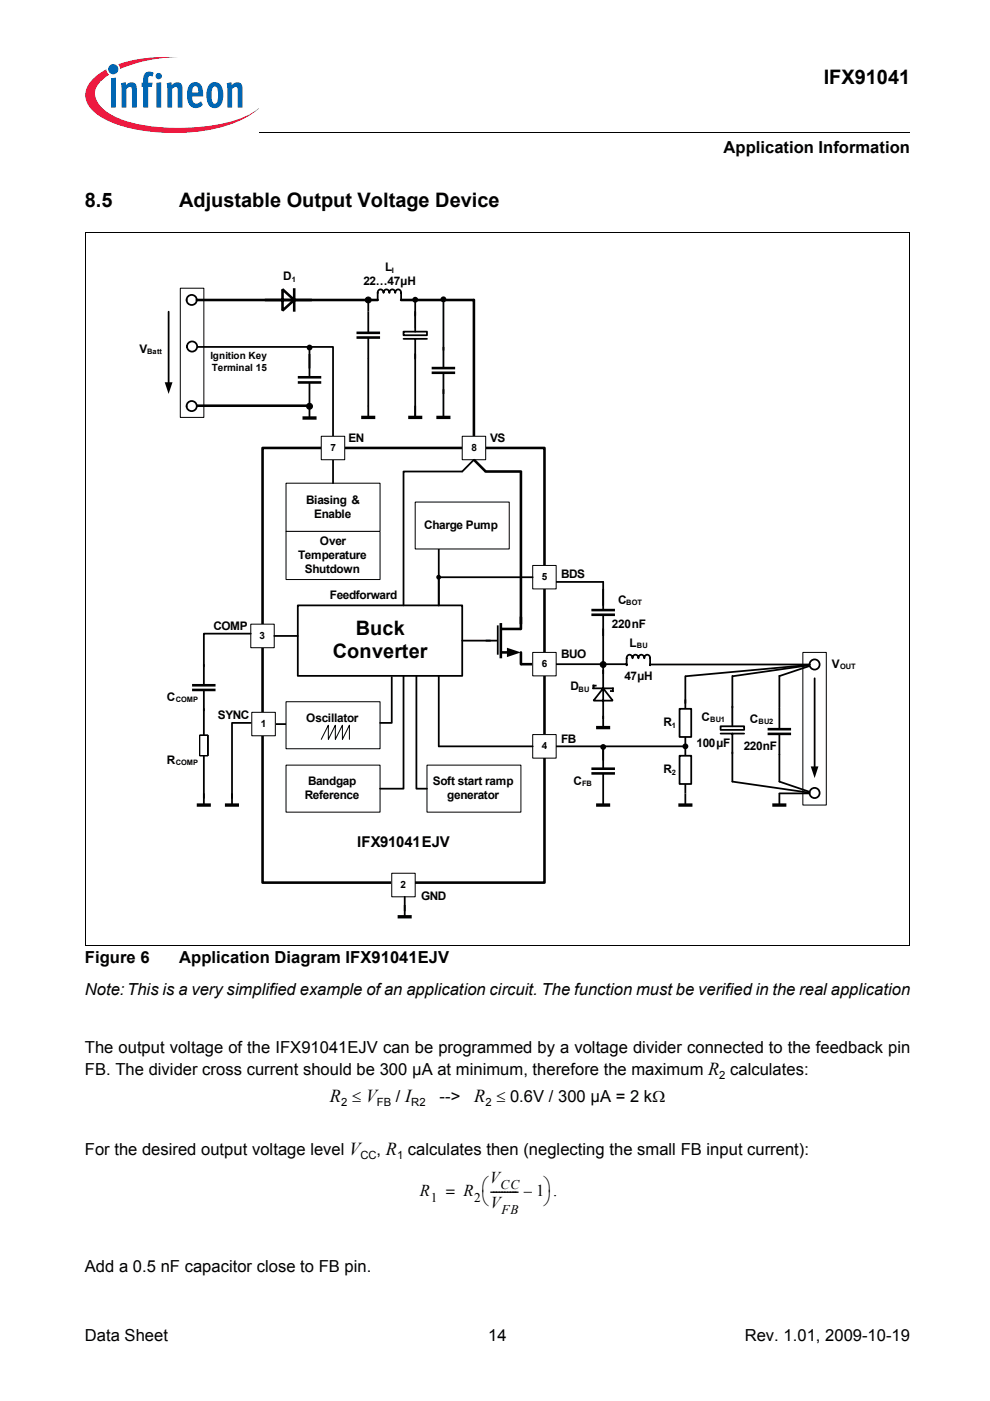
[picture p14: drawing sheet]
<svg xmlns="http://www.w3.org/2000/svg" width="210mm" height="297mm" viewBox="0 0 210 297" stroke-linecap="round" stroke-linejoin="round" font-family="sans-serif">
<defs><g id="words">
<g font-size="4.2">
<text x="174.6" y="17.8">IFX91041</text>
<text x="18" y="43.8">8.5</text>
<text x="38" y="43.8">Adjustable Output Voltage Device</text>
<text x="75.5" y="134.6">Buck</text>
<text x="70.6" y="139.6">Converter</text>
</g>
<g font-size="3.9">
<text x="70" y="233.6">R ≤ V</text>
<text x="100.6" y="233.6">R ≤ 0.6V / 300 µA = 2 kΩ</text>
</g>
<g font-size="3.5">
<text x="153.4" y="32.5">Application Information</text>
<text x="18" y="204.3">Figure 6</text>
<text x="38" y="204.3">Application Diagram IFX91041EJV</text>
<text x="18" y="211">Note:This is a very simplified example ofan application circuit. The function must be verified in the real application</text>
<text x="18" y="223.3">The output voltage of the IFX91041EJV can be programmed by a voltage divider connected to the feedback pin</text>
<text x="18" y="227.9">FB. The divider cross current should be 300 µA at minimum, therefore the maximum R calculates:</text>
<text x="83.9" y="233.6">/ I</text>
<text x="93.2" y="233.6">--&gt;</text>
<text x="18" y="244.9">For the desired output voltage level V</text>
<text x="79.9" y="244.9">, R calculates then (neglecting the small FB input current):</text>
<text x="103.8" y="250.9">V</text>
<text x="89" y="253.7">R</text>
<text x="94.5" y="253.7">= R</text>
<text x="102.2" y="255.4">⎝V</text>
<text x="102.2" y="252.4">⎛</text>
<text x="103.8" y="253.7">---------- – 1 .</text>
<text x="115.4" y="255.4">⎠</text>
<text x="115.4" y="252.4">⎞</text>
<text x="18" y="269.6">Add a 0.5 nF capacitor close to FB pin.</text>
<text x="18" y="284.4">Data Sheet</text>
<text x="103.5" y="284.4">14</text>
<text x="157.9" y="284.4">Rev. 1.01, 2009-10-19</text>
</g>
<text font-size="3.2" x="75.7" y="179.7">IFX91041EJV</text>
<g font-size="2.8">
<text x="91.3" y="254.8">1</text>
<text x="100.6" y="254.8">2</text>
<text x="106.1" y="252.1">CC</text>
<text x="106.3" y="257.4">FB</text>
</g>
<g font-size="2.5">
<text x="60" y="59.3">D</text>
<text x="81.7" y="57.5">L</text>
<text x="77" y="60.4">22…47µH</text>
<text x="29.6" y="74.7">V</text>
<text x="73.9" y="93.7">EN</text>
<text x="103.9" y="93.7">VS</text>
<text x="64.9" y="106.8">Biasing &amp;</text>
<text x="66.6" y="109.8">Enable</text>
<text x="90" y="112.2">Charge Pump</text>
<text x="63.2" y="118.5">Temperature</text>
<text x="67.8" y="115.6">Over</text>
<text x="64.7" y="121.4">Shutdown</text>
<text x="119" y="122.6">BDS</text>
<text x="69.9" y="127.1">Feedforward</text>
<text x="131.1" y="128">C</text>
<text x="45.3" y="133.5">COMP</text>
<text x="129.8" y="133.1">220nF</text>
<text x="133.4" y="137.1">L</text>
<text x="119" y="139.6">BUO</text>
<text x="176.4" y="141.6">V</text>
<text x="35.4" y="148.5">C</text>
<text x="120.9" y="146.3">D</text>
<text x="132.4" y="144.1">47µH</text>
<text x="46.2" y="152.5">SYNC</text>
<text x="64.9" y="153">Oscillator</text>
<text x="140.7" y="154">R</text>
<text x="148.7" y="152.8">C</text>
<text x="159" y="153.3">C</text>
<text x="119" y="157.5">FB</text>
<text x="147.7" y="158.4">100µF</text>
<text x="157.7" y="159">220nF</text>
<text x="35.4" y="162">R</text>
<text x="65.3" y="166.5">Bandgap</text>
<text x="91.8" y="166.5">Soft start ramp</text>
<text x="121.6" y="166.5">C</text>
<text x="140.7" y="164">R</text>
<text x="64.7" y="169.4">Reference</text>
<text x="94.8" y="169.4">generator</text>
<text x="89.3" y="190.9">GND</text>
</g>
<g font-size="2.4">
<text x="152.5" y="228.8">2</text>
<text x="72.3" y="234.4">2</text>
<text x="79.9" y="234.4">FB</text>
<text x="87.2" y="234.4">R2</text>
<text x="102.9" y="234.4">2</text>
<text x="76.4" y="245.7">CC</text>
<text x="84.2" y="245.7">1</text>
</g>
<g font-size="2.1">
<text x="44.6" y="76.2">Ignition Key</text>
<text x="44.9" y="78.7">Terminal 15</text>
<text x="70.1" y="95.6">7</text>
<text x="100" y="95.6">8</text>
<text x="114.9" y="123">5</text>
<text x="55" y="135.5">3</text>
<text x="114.9" y="141.4">6</text>
<text x="55.3" y="154.1">1</text>
<text x="114.9" y="158.8">4</text>
<text x="84.9" y="188.2">2</text>
</g>
<g font-size="1.6">
<text x="61.9" y="59.7">1</text>
<text x="83.1" y="57.9">I</text>
<text x="31.2" y="75.1">Batt</text>
<text x="132.8" y="128.3">BOT</text>
<text x="135" y="137.4">BU</text>
<text x="178.1" y="141.8">OUT</text>
<text x="37.3" y="148.8">COMP</text>
<text x="122.6" y="146.7">BU</text>
<text x="142.4" y="154.3">1</text>
<text x="150.6" y="153">BU1</text>
<text x="160.8" y="153.6">BU2</text>
<text x="37.3" y="162.3">COMP</text>
<text x="123.4" y="166.8">FB</text>
<text x="142.4" y="164.4">2</text>
</g>
</g></defs>
<circle cx="24" cy="14.7" r="1.08" fill="#0166b3"/>
<g fill="#ed1a40">
<path d="M25 13.6l.8-.2a32.4 32.4 0 0 1 12-1.3 31.9 31.9 0 0 0-11.7 2.3l-.6 .2z"/>
<path d="M19.5 16.9a11.1 11.1 0 0 1 3.1-2.2l.1 .6 .4 .5a4.9 4.9 0 0 0-3 4.3 6.3 6.3 0 0 0 3.9 4.4 31.8 31.8 0 0 0 15.4 2.6 31.6 31.6 0 0 0 13.9-3l1.6-1.2a19.6 19.6 0 0 1-10.3 4.6 41.9 41.9 0 0 1-20.4-1.3 10.1 10.1 0 0 1-5.7-4.3 4.2 4.2 0 0 1 1-5z"/>
</g>
<g fill="#0166b3">
<path d="M23.5 16.6l1.1-.1v6.3h-1.1z"/>
<path d="M25.6 17.7l1-.3 .1 .6a1.21 1.21 0 0 1 1.5-.5 1.21 1.21 0 0 1 .8 1.3v4h-1l-.1-4.1a.41 .41 0 0 0-.6-.2l-.5 .4v3.9h-1z"/>
<path d="M30.9 15.4l.7-.2 .8 .1 .2 .2-.3 .7h-.1a.47 .47 0 0 0-.7 .2l-.1 1.1h1l-.2 .9h-.8v4.4h-1v-4.4h-.4v-.9h.4v-.7a1.75 1.75 0 0 1 .5-1.4z"/>
<path d="M35.3 17.7l1-.3 .1 .6a1.21 1.21 0 0 1 1.5-.5 1.21 1.21 0 0 1 .8 1.3v4h-1l-.1-4.1a.41 .41 0 0 0-.6-.2l-.5 .4v3.9h-1z"/>
<path d="M48.1 17.7l.9-.3 .1 .6a1.21 1.21 0 0 1 1.5-.5 1.21 1.21 0 0 1 .8 1.3v4h-1v-4.1a.41 .41 0 0 0-.7-.2l-.5 .4v3.9h-1z"/>
<path d="M33 16.1a.67 .67 0 0 1 1.3 0 .67 .67 0 0 1-1.3 0zM33.1 17.6l1.1-.2v5.4h-1.1z"/>
<path d="M40.4 17.8a1.58 1.58 0 0 1 1.7-.2 1.58 1.58 0 0 1 .9 1.5l.1 1.4h-2.4a1.08 1.08 0 0 0 .3 1.1 1.08 1.08 0 0 0 1.1 .2l.5-.3 .4 .7a1.87 1.87 0 0 1-2.2 .6 1.87 1.87 0 0 1-1.1-1.9v-1.7l.3-.8zM41 18.5l-.3 1.1h1.3v-.7a.58 .58 0 0 0-.4-.6 .58 .58 0 0 0-.6 .2z"/>
<path d="M44.6 17.7a1.75 1.75 0 0 1 1.9 0 1.75 1.75 0 0 1 .8 1.7v1.3a1.95 1.95 0 0 1-2.3 2.1 2.91 2.91 0 0 1-1.2-3.2 2.77 2.77 0 0 1 .8-1.9zM45.2 18.5a4.3 4.3 0 0 0 0 3.4l.4 .1a1.53 1.53 0 0 0 .6-1.9v-.4a1.18 1.18 0 0 0-.7-1.4z"/>
</g>
<path d="M18 29h46v5h-46z" fill="#fff"/>
<path d="M55 28v.1z" fill="#000"/>
<path d="M55 28h137.9" fill="none" stroke="#000" stroke-width=".21"/>
<path d="M38.2 61.1h5v27.4h-5z" fill="#fff"/>
<path d="M38.2 61.1h5v27.4h-5z" fill="none" stroke="#000" stroke-width=".21"/>
<path d="M59.9 61.3l2.5 2.3-2.5 2.2z" fill="#fff"/>
<path d="M56.2 63.6h9.9M59.9 61.3l2.5 2.3-2.5 2.2zM62.4 61.1v5M91.5 78h5M91.5 79h5" fill="none" stroke="#000" stroke-width=".55"/>
<path d="M78.1 63.6v2.5M94 73.6v4.4M94 79v4.5M78.1 86v2.5" fill="none" stroke="#000" stroke-width=".38"/>
<path d="M76.6 88.5h3" fill="none" stroke="#000" stroke-width=".71" stroke-linecap="butt"/>
<path d="M85.6 70.3h4.9v.8h-4.9z" fill="#fff"/>
<path d="M85.6 70.3h4.9v.8h-4.9zM85.6 71.8h4.9M88 66.1v4.2M88 71.8v4.3M94 63.5v10.8M94 82.5v6" fill="none" stroke="#000" stroke-width=".38"/>
<g fill="none" stroke="#000" stroke-width=".21">
<path d="M88 66.5v3"/>
<circle cx="78.1" cy="63.6" r=".63"/>
</g>
<path d="M92.5 88.5h3" fill="none" stroke="#000" stroke-width=".71" stroke-linecap="butt"/>
<g fill="#000">
<circle cx="78.1" cy="63.6" r=".63"/>
<circle cx="94" cy="63.5" r=".62"/>
</g>
<path d="M40.7 86h24.9" fill="none" stroke="#000" stroke-width=".55"/>
<circle cx="40.6" cy="63.6" r="1.08" fill="#fff"/>
<circle cx="40.6" cy="63.6" r="1.08" fill="none" stroke="#000" stroke-width=".38"/>
<circle cx="40.6" cy="86.1" r="1.08" fill="#fff"/>
<g fill="none" stroke="#000" stroke-width=".38">
<path d="M35.8 66.1v15.2M40.7 73.6h29.9v19.9M65.6 73.7v6.3M78.1 66.1v4.5M78.1 71.6v4.5M80.1 63.6v-1.5a.63 .63 0 0 1 .6-.7 .63 .63 0 0 1 .6 .7 .62 .62 0 0 1 .6-.7 .62 .62 0 0 1 .6 .7 .63 .63 0 0 1 .7-.7 .63 .63 0 0 1 .6 .7 .63 .63 0 0 1 .6-.7 .63 .63 0 0 1 .6 .7v1.5M65.6 81.1v4.9M65.6 86.1v2.5"/>
<circle cx="40.6" cy="86.1" r="1.08"/>
</g>
<g fill="#000">
<path d="M34.9 81h1.7l-.8 2.5z"/>
<circle cx="65.6" cy="73.7" r=".62"/>
<circle cx="65.6" cy="86.1" r=".63"/>
</g>
<path d="M63.1 80h5M75.6 70.6h5M75.6 71.6h5M63.1 81.1h5" fill="none" stroke="#000" stroke-width=".55"/>
<path d="M64.1 88.6h3" fill="none" stroke="#000" stroke-width=".71" stroke-linecap="butt"/>
<circle cx="65.6" cy="86.1" r=".63" fill="none" stroke="#000" stroke-width=".21"/>
<circle cx="40.7" cy="73.5" r="1.08" fill="#fff"/>
<g fill="none" stroke="#000" stroke-width=".38">
<path d="M78.1 76.1v9.9M88 63.6v3.3M88 75.1v13.4"/>
<circle cx="40.7" cy="73.5" r="1.08"/>
</g>
<path d="M41.7 63.6h38.4M85 63.6h15.5v29.9" fill="none" stroke="#000" stroke-width=".55"/>
<circle cx="88" cy="63.6" r=".62" fill="#000"/>
<path d="M86.6 88.5h2.9" fill="none" stroke="#000" stroke-width=".71" stroke-linecap="butt"/>
<path d="M170.2 138.3h5v32.4h-5z" fill="#fff"/>
<path d="M170.2 138.3h5v32.4h-5z" fill="none" stroke="#000" stroke-width=".21"/>
<path d="M127.9 140.4v2.5M127.9 151.8v2.5" fill="none" stroke="#000" stroke-width=".38"/>
<path d="M126.4 154.3h3" fill="none" stroke="#000" stroke-width=".71" stroke-linecap="butt"/>
<path d="M152.8 154h5v.7h-5z" fill="#fff"/>
<path d="M129.9 145.8v.9M152.8 154h5v.7h-5zM152.8 155.5h5M155.3 149.8v4.2M155.3 155.5v4.2M172.6 140.9l-27.3 2.5M165.2 168.2v2.5" fill="none" stroke="#000" stroke-width=".38"/>
<g fill="none" stroke="#000" stroke-width=".21">
<path d="M155.3 150.2v3"/>
<circle cx="127.9" cy="140.9" r=".63"/>
</g>
<path d="M163.7 170.7h3" fill="none" stroke="#000" stroke-width=".71" stroke-linecap="butt"/>
<circle cx="127.9" cy="140.9" r=".63" fill="#000"/>
<path d="M127.9 145.9l2 2.6h-4.1z" fill="#fff"/>
<g fill="none" stroke="#000" stroke-width=".38">
<path d="M125.6 145.9h4.5M125.7 145.4h.8M125.8 145.2v.9M127.9 145.9l2 2.6h-4.1zM127.9 142v10.4M129.3 146.5h.8M165.2 150.1v4.5M165.2 155.6v4.5M172.6 140.9l-7.5 2.5M172.7 140.9l-17.4 2.5M155.3 165.7l17.3 2.5M165.2 168.2h7.4"/>
<path d="M165.2 165.7l7.4 2.5"/>
</g>
<path d="M162.8 154.6h4.9M162.8 155.6h4.9" fill="none" stroke="#000" stroke-width=".55"/>
<circle cx="172.7" cy="140.9" r="1.08" fill="#fff"/>
<circle cx="172.7" cy="140.9" r="1.08" fill="none" stroke="#000" stroke-width=".38"/>
<circle cx="172.7" cy="168.1" r="1.08" fill="#fff"/>
<g fill="none" stroke="#000" stroke-width=".38">
<path d="M117.9 123.4h10v5.9M127.9 130.3v10.5M117.9 140.8h15v.3v-1.5a.63 .63 0 0 1 .6-.8 .63 .63 0 0 1 .6 .8 .63 .63 0 0 1 .6-.8 .63 .63 0 0 1 .7 .8 .63 .63 0 0 1 .6-.8 .63 .63 0 0 1 .6 .8 .63 .63 0 0 1 .6-.8 .63 .63 0 0 1 .6 .8v1.5v-.2h33.8M117.9 158.2h27.4v2M155.3 143.3v6.7M155.3 159.5v6.2M165.2 143.3v6.7M165.2 160v5.7M172.7 143.8v18.9M145.3 166.2v2"/>
<circle cx="172.7" cy="168.1" r="1.08"/>
</g>
<g fill="#000">
<path d="M171.9 162.5h1.6l-.8 2.5z"/>
<circle cx="145.3" cy="158.2" r=".62"/>
</g>
<path d="M125.4 129.3h5M125.4 130.3h5" fill="none" stroke="#000" stroke-width=".55"/>
<path d="M144.1 160.2h2.5v6h-2.5z" fill="#fff"/>
<path d="M145.3 148.3v2M145.3 156.3v1.9M144.1 160.2h2.5v6h-2.5z" fill="none" stroke="#000" stroke-width=".38"/>
<path d="M144.1 150.3h2.5v6h-2.5z" fill="#fff"/>
<path d="M58.4 153.5h5M144.1 150.3h2.5v6h-2.5zM145.3 143.4v5.7M145.3 168.2v2.5" fill="none" stroke="#000" stroke-width=".38"/>
<path d="M143.8 170.7h3" fill="none" stroke="#000" stroke-width=".71" stroke-linecap="butt"/>
<path d="M55.7 95h59.7v92.1h-59.7z" fill="none" stroke="#000" stroke-width=".55"/>
<path d="M98 92.5h5v5h-5z" fill="#fff"/>
<path d="M98 92.5h5v5h-5z" fill="none" stroke="#000" stroke-width=".21"/>
<path d="M110.4 100v32.3" fill="none" stroke="#000" stroke-width=".55"/>
<path d="M83.1 185.1h4.9v5h-4.9z" fill="#fff"/>
<path d="M83.1 185.1h4.9v5h-4.9z" fill="none" stroke="#000" stroke-width=".21"/>
<path d="M60.6 102.4h20v10.3h-20z" fill="#fff"/>
<path d="M60.6 102.4h20v10.3h-20z" fill="none" stroke="#000" stroke-width=".21"/>
<path d="M60.6 148.8h20v9.9h-20z" fill="#fff"/>
<path d="M60.6 148.8h20v9.9h-20z" fill="none" stroke="#000" stroke-width=".21"/>
<path d="M70.6 97.5v4.9" fill="none" stroke="#000" stroke-width=".38"/>
<path d="M100.5 97.5l2.5 2.5h7.4" fill="none" stroke="#000" stroke-width=".55"/>
<path d="M68.1 92.5h5v5h-5z" fill="#fff"/>
<path d="M68.1 92.5h5v5h-5z" fill="none" stroke="#000" stroke-width=".21"/>
<path d="M112.9 155.7h5v5h-5z" fill="#fff"/>
<path d="M112.9 155.7h5v5h-5z" fill="none" stroke="#000" stroke-width=".21"/>
<path d="M63.1 128.4h34.9v14.9h-34.9z" fill="#fff"/>
<path d="M63.1 128.4h34.9v14.9h-34.9zM103 135.8h2.5M105.5 132.6v6.2" fill="none" stroke="#000" stroke-width=".38"/>
<path d="M106.2 138.3h1.5M106.2 132.1v7.5M110.4 130.9v2.4h-4.2M110.4 138.3v2.5h2.5" fill="none" stroke="#000" stroke-width=".55"/>
<path d="M107.5 137.3l2.9 1-2.9 1z" fill="#000"/>
<path d="M112.9 138.3h5v5h-5z" fill="#fff"/>
<path d="M112.9 138.3h5v5h-5z" fill="none" stroke="#000" stroke-width=".21"/>
<path d="M93 143.3v14.9" fill="none" stroke="#000" stroke-width=".38"/>
<path d="M53.2 132.3h4.9v5h-4.9z" fill="#fff"/>
<path d="M53.2 132.3h4.9v5h-4.9z" fill="none" stroke="#000" stroke-width=".21"/>
<path d="M53.4 151h5v5h-5z" fill="#fff"/>
<path d="M53.4 151h5v5h-5z" fill="none" stroke="#000" stroke-width=".21"/>
<path d="M58.1 134.8h5" fill="none" stroke="#000" stroke-width=".38"/>
<path d="M112.9 119.9h5v5h-5z" fill="#fff"/>
<path d="M112.9 119.9h5v5h-5z" fill="none" stroke="#000" stroke-width=".21"/>
<path d="M98 135.8h6M112.9 122.4h-19.9v6M93 158.2h19.9" fill="none" stroke="#000" stroke-width=".38"/>
<path d="M60.6 112.7h20v10.2h-20z" fill="#fff"/>
<path d="M60.6 112.7h20v10.2h-20z" fill="none" stroke="#000" stroke-width=".21"/>
<path d="M100.5 97.5l-2.5 2.5h-12.4v28.4M83.1 143.6v9.7h-2.5" fill="none" stroke="#000" stroke-width=".38"/>
<path d="M90.5 162.2h19.9v10h-19.9z" fill="#fff"/>
<path d="M90.5 162.2h19.9v10h-19.9z" fill="none" stroke="#000" stroke-width=".21"/>
<path d="M60.6 162.2h20v10h-20z" fill="#fff"/>
<path d="M68.1 156.8l1.5-3v3l1.5-3v3l1.5-3v3l1.5-3v3M60.6 162.2h20v10h-20z" fill="none" stroke="#000" stroke-width=".21"/>
<path d="M93 115.9v12.5M53.2 134.3h-10v7M43.2 140.8v4.5M43.2 146.3v24.4M53.2 153.3h-4v15.9M85.6 143.3v23.9h-5M88.3 143.3v23.9h2.2M49.2 168.2v2.5M85.8 190.1v4.3" fill="none" stroke="#000" stroke-width=".38"/>
<path d="M40.7 145.3h5M40.7 146.3h5" fill="none" stroke="#000" stroke-width=".55"/>
<path d="M41.7 170.7h3M47.7 170.7h3M84.3 194.4h3" fill="none" stroke="#000" stroke-width=".71" stroke-linecap="butt"/>
<circle cx="93" cy="122.4" r=".52" fill="#000"/>
<path d="M88 106.4h20v10h-20z" fill="#fff"/>
<path d="M88 106.4h20v10h-20z" fill="none" stroke="#000" stroke-width=".21"/>
<path d="M42.3 155.9h1.8v4.3h-1.8z" fill="#fff"/>
<path d="M18.1 49.1v151.3M18.1 49.2h174.9M192.9 49.2v151.3M42.3 155.9h1.8v4.3h-1.8zM18 200.4h174.9" fill="none" stroke="#000" stroke-width=".21"/>
<path d="M125.4 163h5M125.4 164h5" fill="none" stroke="#000" stroke-width=".55"/>
<path d="M127.9 158.4v4.6M127.9 164v6.7" fill="none" stroke="#000" stroke-width=".38"/>
<path d="M126.4 170.7h3" fill="none" stroke="#000" stroke-width=".71" stroke-linecap="butt"/>
<circle cx="127.9" cy="158.4" r=".61" fill="#000"/>
<use href="#words"/>
</svg>
